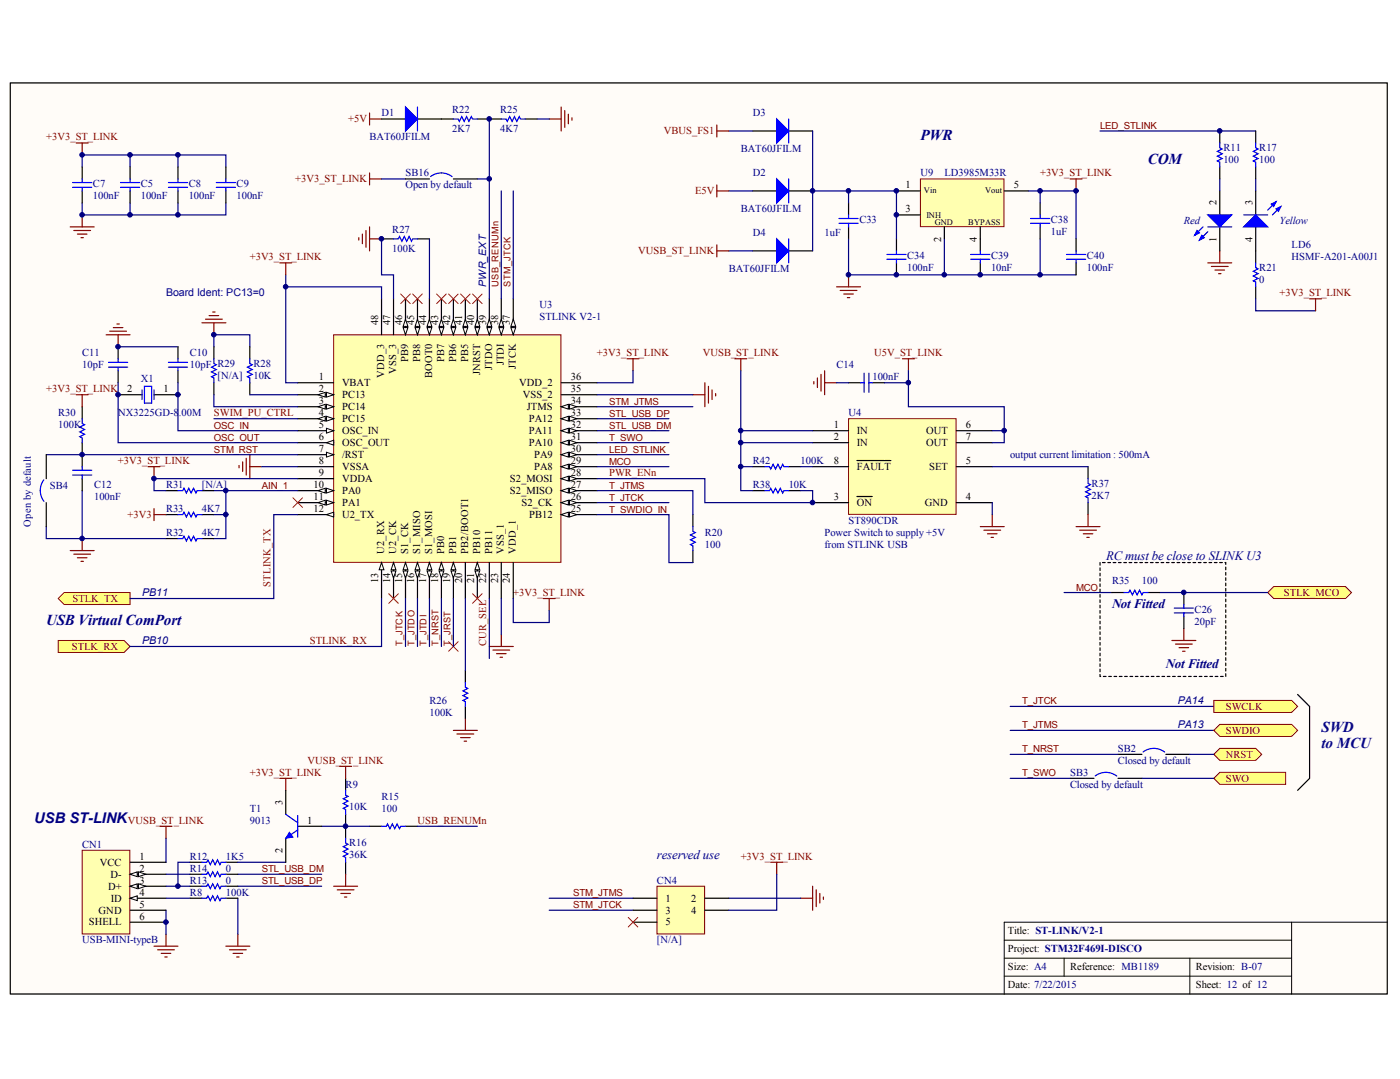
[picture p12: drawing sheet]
<svg xmlns="http://www.w3.org/2000/svg" width="269mm" height="207mm" viewBox="0 0 269 207" stroke-linecap="round" stroke-linejoin="round" font-family="sans-serif">
<defs><g id="words">
<g font-size="2.9" fill="#000080">
<text x="176.7" y="26.8">PWR</text>
<text x="220.4" y="31.5">COM</text>
<text x="8.9" y="120">USB Virtual ComPort</text>
</g>
<g font-size="2.9" fill="#11037f">
<text x="253.8" y="140.5">SWD</text>
<text x="253.8" y="143.6">to MCU</text>
</g>
<text font-size="2.8" fill="#000080" x="6.6" y="157.9">USB ST-LINK</text>
<g font-size="2.5" fill="#000080">
<text x="212.4" y="107.4">RC must be close to SLINKU3</text>
<text x="213.5" y="116.6">Not Fitted</text>
<text x="223.9" y="128.1">Not Fitted</text>
<text x="126.1" y="164.9">reserved use</text>
</g>
<g font-size="2" fill="#800000">
<text x="66.9" y="23.5">+5V</text>
<text x="8.9" y="26.9">+3V3_ST_LINK</text>
<text x="127.4" y="25.8">VBUS_FS1</text>
<text x="56.7" y="35">+3V3_ST_LINK</text>
<text x="199.7" y="33.8">+3V3_ST_LINK</text>
<text x="133.5" y="37.3">E5V</text>
<text x="47.9" y="49.9">+3V3_ST_LINK</text>
<text x="122.5" y="48.8">VUSB_ST_LINK</text>
<text x="245.7" y="56.8">+3V3_ST_LINK</text>
<text x="114.6" y="68.3">+3V3_ST_LINK</text>
<text x="134.9" y="68.3">VUSB_ST_LINK</text>
<text x="167.9" y="68.3">U5V_ST_LINK</text>
<text x="8.9" y="75.2">+3V3_ST_LINK</text>
<text x="41.1" y="79.8">SWIM_PU_CTRL</text>
<text x="22.7" y="89">+3V3_ST_LINK</text>
<text x="116.9" y="91.3">PWR_ENn</text>
<text x="24.5" y="99.4">+3V3</text>
<text x="51.9" y="112.6" transform="rotate(-90 51.9 112.6)">STLINK_TX</text>
<text x="13.9" y="115.5">STLK_TX</text>
<text x="98.5" y="114.3">+3V3_ST_LINK</text>
<text x="246.5" y="114.3">STLK_MCO</text>
<text x="13.8" y="124.7">STLK_RX</text>
<text x="59.5" y="123.6">STLINK_RX</text>
<text x="93.3" y="124.1" transform="rotate(-90 93.3 124.1)">CUR_SEL</text>
<text x="235.4" y="136.2">SWCLK</text>
<text x="235.4" y="140.8">SWDIO</text>
<text x="47.9" y="148.9">+3V3_ST_LINK</text>
<text x="59.1" y="146.6">VUSB_ST_LINK</text>
<text x="235.4" y="145.4">NRST</text>
<text x="235.4" y="150">SWO</text>
<text x="24.6" y="158.1">VUSB_ST_LINK</text>
<text x="80.2" y="158.1">USB_RENUMn</text>
<text x="142.2" y="165">+3V3_ST_LINK</text>
</g>
<g font-size="2" fill="#000080">
<text x="73.3" y="22.3">D1</text>
<text x="86.8" y="21.6">R22</text>
<text x="96" y="21.6">R25</text>
<text x="144.5" y="22.3">D3</text>
<text x="71" y="26.9">BAT60JFILM</text>
<text x="86.8" y="25.3">2K7</text>
<text x="96" y="25.3">4K7</text>
<text x="142.2" y="29.2">BAT60JFILM</text>
<text x="234.9" y="29">R11</text>
<text x="241.8" y="29">R17</text>
<text x="17.8" y="35.9">C7</text>
<text x="27" y="35.9">C5</text>
<text x="36.2" y="35.9">C8</text>
<text x="45.4" y="35.9">C9</text>
<text x="77.9" y="33.8">SB16</text>
<text x="144.5" y="33.8">D2</text>
<text x="176.7" y="33.8">U9</text>
<text x="181.3" y="33.8">LD3985M33R</text>
<text x="234.9" y="31.3">100</text>
<text x="241.8" y="31.3">100</text>
<text x="17.8" y="38.2">100nF</text>
<text x="27" y="38.2">100nF</text>
<text x="36.2" y="38.2">100nF</text>
<text x="45.4" y="38.2">100nF</text>
<text x="77.9" y="36.1">Open by default</text>
<text x="142.2" y="40.7">BAT60JFILM</text>
<text x="75.3" y="44.6">R27</text>
<text x="144.5" y="45.3">D4</text>
<text x="158.3" y="45.3">1uF</text>
<text x="165" y="42.8">C33</text>
<text x="201.8" y="42.8">C38</text>
<text x="201.8" y="45.1">1uF</text>
<text x="227.3" y="43">Red</text>
<text x="245.7" y="43">Yellow</text>
<text x="248" y="47.6">LD6</text>
<text x="75.3" y="48.3">100K</text>
<text x="139.9" y="52.2">BAT60JFILM</text>
<text x="174.2" y="49.7">C34</text>
<text x="174.2" y="52">100nF</text>
<text x="190.3" y="49.7">C39</text>
<text x="190.3" y="52">10nF</text>
<text x="208.7" y="49.7">C40</text>
<text x="208.7" y="52">100nF</text>
<text x="241.8" y="52">R21</text>
<text x="248" y="49.9">HSMF-A201-A00J1</text>
<text x="31.9" y="56.9">Board Ident: PC13=0</text>
<text x="103.6" y="59.1">U3</text>
<text x="241.8" y="54.3">0</text>
<text x="103.6" y="61.4">STLINK V2-1</text>
<text x="15.8" y="68.3">C11</text>
<text x="15.8" y="70.6">10pF</text>
<text x="36.5" y="68.3">C10</text>
<text x="36.5" y="70.6">10pF R29</text>
<text x="48.7" y="70.4">R28</text>
<text x="160.6" y="70.6">C14</text>
<text x="27" y="73.4">X1</text>
<text x="41.8" y="72.7">[N/A]</text>
<text x="48.7" y="72.7">10K</text>
<text x="167.5" y="72.9">100nF</text>
<text x="11.2" y="79.8">R30</text>
<text x="11.2" y="82.1">100K</text>
<text x="22.7" y="79.8">NX3225GD-8.00M</text>
<text x="162.9" y="79.8">U4</text>
<text x="144.5" y="89">R42</text>
<text x="153.7" y="89">100K</text>
<text x="194" y="87.9">output current limitation : 500mA</text>
<text x="9.6" y="93.9">SB4</text>
<text x="18.1" y="93.6">C12</text>
<text x="18.1" y="95.9">100nF</text>
<text x="31.9" y="93.6">R31</text>
<text x="38.8" y="93.6">[N/A]</text>
<text x="144.5" y="93.6">R38</text>
<text x="151.4" y="93.6">10K</text>
<text x="209.6" y="93.4">R37</text>
<text x="209.6" y="95.7">2K7</text>
<text x="6" y="101.1" transform="rotate(-90 6 101.1)">Open by default</text>
<text x="31.9" y="98.2">R33</text>
<text x="38.8" y="98.2">4K7</text>
<text x="162.9" y="100.5">ST890CDR</text>
<text x="31.9" y="102.8">R32</text>
<text x="38.8" y="102.8">4K7</text>
<text x="135.3" y="102.8">R20</text>
<text x="135.3" y="105.1">100</text>
<text x="158.3" y="102.9">Power Switch to supply +5V</text>
<text x="158.3" y="105.2">from STLINK USB</text>
<text x="213.5" y="112">R35</text>
<text x="219.3" y="112">100</text>
<text x="27.3" y="114.4">PB11</text>
<text x="229.4" y="117.6">C26</text>
<text x="229.4" y="119.9">20pF</text>
<text x="27.3" y="123.6">PB10</text>
<text x="82.5" y="135.1">R26</text>
<text x="82.5" y="137.4">100K</text>
<text x="226.2" y="135.1">PA14</text>
<text x="226.2" y="139.7">PA13</text>
<text x="205.5" y="148.9">SB3</text>
<text x="214.7" y="144.3">SB2</text>
<text x="214.7" y="146.6">Closed by default</text>
<text x="48" y="155.8">T1</text>
<text x="66.4" y="151.2">R9</text>
<text x="67.1" y="155.5">10K</text>
<text x="73.3" y="153.5">R15</text>
<text x="73.3" y="155.8">100</text>
<text x="205.5" y="151.2">Closed by default</text>
<text x="48" y="158.1">9013</text>
<text x="15.8" y="162.7">CN1</text>
<text x="36.5" y="165">R12</text>
<text x="36.5" y="167.3">R14</text>
<text x="43.4" y="165">1K5</text>
<text x="43.4" y="167.3">0</text>
<text x="67.1" y="162.4">R16</text>
<text x="67.1" y="164.7">36K</text>
<text x="36.5" y="169.6">R13</text>
<text x="36.5" y="171.9">R8</text>
<text x="43.4" y="169.6">0</text>
<text x="43.4" y="171.9">100K</text>
<text x="126.1" y="169.6">CN4</text>
<text x="15.8" y="181.1">USB-MINI-typeB</text>
<text x="126.1" y="181.1">[N/A]</text>
</g>
<g font-size="2">
<text x="173.9" y="36.1">1</text>
<text x="173.9" y="40.7">3</text>
<text x="194.7" y="36.1">5</text>
<text x="233.6" y="39.4" transform="rotate(-90 233.6 39.4)">2</text>
<text x="240.5" y="39.4" transform="rotate(-90 240.5 39.4)">3</text>
<text x="180.7" y="46.4" transform="rotate(-90 180.7 46.4)">2</text>
<text x="187.6" y="46.4" transform="rotate(-90 187.6 46.4)">4</text>
<text x="233.6" y="46.4" transform="rotate(-90 233.6 46.4)">1</text>
<text x="240.5" y="46.4" transform="rotate(-90 240.5 46.4)">4</text>
<text x="72.6" y="62.4" transform="rotate(-90 72.6 62.4)">48</text>
<text x="74.9" y="62.4" transform="rotate(-90 74.9 62.4)">47</text>
<text x="77.2" y="62.4" transform="rotate(-90 77.2 62.4)">46</text>
<text x="79.5" y="62.4" transform="rotate(-90 79.5 62.4)">45</text>
<text x="81.8" y="62.4" transform="rotate(-90 81.8 62.4)">44</text>
<text x="84.1" y="62.4" transform="rotate(-90 84.1 62.4)">43</text>
<text x="86.4" y="62.4" transform="rotate(-90 86.4 62.4)">42</text>
<text x="88.7" y="62.4" transform="rotate(-90 88.7 62.4)">41</text>
<text x="91" y="62.4" transform="rotate(-90 91 62.4)">40</text>
<text x="93.3" y="62.4" transform="rotate(-90 93.3 62.4)">39</text>
<text x="95.6" y="62.4" transform="rotate(-90 95.6 62.4)">38</text>
<text x="97.9" y="62.4" transform="rotate(-90 97.9 62.4)">37</text>
<text x="76.1" y="71.8" transform="rotate(-90 76.1 71.8)">VSS_3</text>
<text x="78.4" y="69.5" transform="rotate(-90 78.4 69.5)">PB9</text>
<text x="80.7" y="69.5" transform="rotate(-90 80.7 69.5)">PB8</text>
<text x="85.3" y="69.5" transform="rotate(-90 85.3 69.5)">PB7</text>
<text x="87.6" y="69.5" transform="rotate(-90 87.6 69.5)">PB6</text>
<text x="89.9" y="69.5" transform="rotate(-90 89.9 69.5)">PB5</text>
<text x="92.2" y="72" transform="rotate(-90 92.2 72)">JNRST</text>
<text x="94.5" y="71" transform="rotate(-90 94.5 71)">JTDO</text>
<text x="96.8" y="70.1" transform="rotate(-90 96.8 70.1)">JTDI</text>
<text x="99.1" y="70.8" transform="rotate(-90 99.1 70.8)">JTCK</text>
<text x="24.4" y="75.2">2</text>
<text x="31.4" y="75.2">1</text>
<text x="61.2" y="72.9">1</text>
<text x="61.2" y="75.2">2</text>
<text x="61.2" y="77.5">3</text>
<text x="65.7" y="74.1">VBAT</text>
<text x="65.7" y="76.4">PC13</text>
<text x="73.8" y="72.5" transform="rotate(-90 73.8 72.5)">VDD_3</text>
<text x="83" y="72.6" transform="rotate(-90 83 72.6)">BOOT0</text>
<text x="99.7" y="74.1">VDD_2</text>
<text x="100.4" y="76.4">VSS_2</text>
<text x="109.6" y="77.5">34</text>
<text x="109.6" y="75.2">35</text>
<text x="109.6" y="72.9">36</text>
<text x="61.2" y="79.8">4</text>
<text x="61.2" y="82.1">5</text>
<text x="65.7" y="78.7">PC14</text>
<text x="65.7" y="81">PC15</text>
<text x="65.7" y="83.3">OSC_IN</text>
<text x="101.2" y="78.7">JTMS</text>
<text x="101.5" y="83.3">PA11</text>
<text x="101.5" y="81">PA12</text>
<text x="109.6" y="82.1">32</text>
<text x="109.6" y="79.8">33</text>
<text x="160.1" y="82.1">1</text>
<text x="164.5" y="83.3">IN</text>
<text x="177.8" y="83.3">OUT</text>
<text x="185.5" y="82.1">6</text>
<text x="61.2" y="84.4">6</text>
<text x="61.2" y="86.7">7</text>
<text x="61.2" y="89">8</text>
<text x="65.7" y="85.6">OSC_OUT</text>
<text x="65.7" y="87.9">/RST</text>
<text x="101.5" y="85.6">PA10</text>
<text x="102.6" y="87.9">PA9</text>
<text x="109.6" y="89">29</text>
<text x="109.6" y="86.7">30</text>
<text x="109.6" y="84.4">31</text>
<text x="160.1" y="84.4">2</text>
<text x="160.1" y="89">8</text>
<text x="164.5" y="85.6">IN</text>
<text x="177.8" y="85.6">OUT</text>
<text x="185.5" y="89">5</text>
<text x="185.5" y="84.4">7</text>
<text x="60.2" y="93.6">10</text>
<text x="60.2" y="95.9">11</text>
<text x="61.2" y="91.3">9</text>
<text x="65.7" y="90.2">VSSA</text>
<text x="65.7" y="92.5">VDDA</text>
<text x="65.7" y="94.8">PA0</text>
<text x="97.9" y="94.8">S2_MISO</text>
<text x="97.9" y="92.5">S2_MOSI</text>
<text x="102.6" y="90.2">PA8</text>
<text x="109.6" y="95.9">26</text>
<text x="109.6" y="93.6">27</text>
<text x="109.6" y="91.3">28</text>
<text x="160.1" y="95.9">3</text>
<text x="164.5" y="90.2">FAULT</text>
<text x="178.4" y="90.2">SET</text>
<text x="185.5" y="95.9">4</text>
<text x="60.2" y="98.2">12</text>
<text x="65.7" y="97.1">PA1</text>
<text x="65.7" y="99.4">U2_TX</text>
<text x="100.1" y="97.1">S2_CK</text>
<text x="101.6" y="99.4">PB12</text>
<text x="109.6" y="98.2">25</text>
<text x="164.5" y="97.1">ON</text>
<text x="177.6" y="97.1">GND</text>
<text x="73.8" y="106.4" transform="rotate(-90 73.8 106.4)">U2_RX</text>
<text x="76.1" y="106.4" transform="rotate(-90 76.1 106.4)">U2_CK</text>
<text x="78.4" y="106.4" transform="rotate(-90 78.4 106.4)">S1_CK</text>
<text x="80.7" y="106.4" transform="rotate(-90 80.7 106.4)">S1_MISO</text>
<text x="83" y="106.4" transform="rotate(-90 83 106.4)">S1_MOSI</text>
<text x="85.3" y="106.4" transform="rotate(-90 85.3 106.4)">PB0</text>
<text x="87.6" y="106.4" transform="rotate(-90 87.6 106.4)">PB1</text>
<text x="89.9" y="106.4" transform="rotate(-90 89.9 106.4)">PB2/BOOT1</text>
<text x="92.2" y="106.4" transform="rotate(-90 92.2 106.4)">PB10</text>
<text x="94.5" y="106.4" transform="rotate(-90 94.5 106.4)">PB11</text>
<text x="96.8" y="106.4" transform="rotate(-90 96.8 106.4)">VSS_1</text>
<text x="99.1" y="106.4" transform="rotate(-90 99.1 106.4)">VDD_1</text>
<text x="72.6" y="111.9" transform="rotate(-90 72.6 111.9)">13</text>
<text x="74.9" y="111.9" transform="rotate(-90 74.9 111.9)">14</text>
<text x="77.2" y="111.9" transform="rotate(-90 77.2 111.9)">15</text>
<text x="79.5" y="111.9" transform="rotate(-90 79.5 111.9)">16</text>
<text x="81.8" y="111.9" transform="rotate(-90 81.8 111.9)">17</text>
<text x="84.1" y="111.9" transform="rotate(-90 84.1 111.9)">18</text>
<text x="86.4" y="111.9" transform="rotate(-90 86.4 111.9)">19</text>
<text x="88.7" y="111.9" transform="rotate(-90 88.7 111.9)">20</text>
<text x="91" y="111.9" transform="rotate(-90 91 111.9)">21</text>
<text x="93.3" y="111.9" transform="rotate(-90 93.3 111.9)">22</text>
<text x="95.6" y="111.9" transform="rotate(-90 95.6 111.9)">23</text>
<text x="97.9" y="111.9" transform="rotate(-90 97.9 111.9)">24</text>
<text x="54.2" y="154.4" transform="rotate(-90 54.2 154.4)">3</text>
<text x="59" y="158.1">1</text>
<text x="19.2" y="166.1">VCC</text>
<text x="26.8" y="165">1</text>
<text x="26.8" y="167.3">2</text>
<text x="54.2" y="163.8" transform="rotate(-90 54.2 163.8)">2</text>
<text x="20.7" y="170.7">D+</text>
<text x="21.2" y="168.4">D-</text>
<text x="21.3" y="173">ID</text>
<text x="26.8" y="169.6">3</text>
<text x="26.8" y="171.9">4</text>
<text x="127.8" y="173">1</text>
<text x="132.7" y="173">2</text>
<text x="17.1" y="177.6">SHELL</text>
<text x="18.9" y="175.3">GND</text>
<text x="26.8" y="174.2">5</text>
<text x="26.8" y="176.5">6</text>
<text x="127.8" y="175.3">3</text>
<text x="127.8" y="177.6">5</text>
<text x="132.7" y="175.3">4</text>
<text x="193.5" y="179.2">Title: ST-LINK/V2-1</text>
<text x="193.5" y="182.7">Project: STM32F469I-DISCO</text>
<text x="193.5" y="186.2">Size: A4</text>
<text x="193.5" y="189.7">Date: 7/22/2015</text>
<text x="205.5" y="186.2">Reference: MB1189</text>
<text x="229.6" y="189.7">Sheet: 12 of 12</text>
<text x="229.6" y="186.2">Revision: B-07</text>
</g>
<text font-size="2" fill="#0c0087" x="93.3" y="55" transform="rotate(-90 93.3 55)">PWR_EXT</text>
<g font-size="1.9" fill="#800000">
<text x="211.2" y="24.8">LED_STLINK</text>
<text x="116.9" y="77.7">STM_JTMS</text>
<text x="41.1" y="82.3">OSC_IN</text>
<text x="116.9" y="82.3">STL_USB_DM</text>
<text x="116.9" y="80">STL_USB_DP</text>
<text x="41.1" y="86.9">STM_RST</text>
<text x="41.1" y="84.6">OSC_OUT</text>
<text x="116.9" y="86.9">LED_STLINK</text>
<text x="116.9" y="89.2">MCO</text>
<text x="116.9" y="84.6">T_SWO</text>
<text x="50.3" y="93.8">AIN_1</text>
<text x="116.9" y="93.8">T_JTMS</text>
<text x="116.9" y="96.1">T_JTCK</text>
<text x="116.9" y="98.4">T_SWDIO_IN</text>
<text x="206.6" y="113.3">MCO</text>
<text x="196.3" y="135.2">T_JTCK</text>
<text x="196.3" y="139.8">T_JTMS</text>
<text x="196.3" y="144.4">T_NRST</text>
<text x="196.3" y="149">T_SWO</text>
<text x="50.3" y="167.4">STL_USB_DM</text>
<text x="50.3" y="169.7">STL_USB_DP</text>
<text x="110" y="172">STM_JTMS</text>
<text x="110" y="174.3">STM_JTCK</text>
</g>
<g font-size="1.8" fill="#800000">
<text x="95.7" y="55" transform="rotate(-90 95.7 55)">USB_RENUMn</text>
<text x="98" y="55" transform="rotate(-90 98 55)">STM_JTCK</text>
<text x="77.3" y="124.1" transform="rotate(-90 77.3 124.1)">T_JTCK</text>
<text x="79.6" y="124.1" transform="rotate(-90 79.6 124.1)">T_JTDO</text>
<text x="81.9" y="124.1" transform="rotate(-90 81.9 124.1)">T_JTDI</text>
<text x="84.2" y="124.1" transform="rotate(-90 84.2 124.1)">T_NRST</text>
<text x="86.5" y="124.1" transform="rotate(-90 86.5 124.1)">T_JRST</text>
</g>
<g font-size="1.6">
<text x="177.4" y="37">Vin</text>
<text x="177.9" y="41.8">INH</text>
<text x="189.1" y="37">Vout</text>
<text x="179.5" y="43.2">GND</text>
<text x="185.9" y="43.2">BYPASS</text>
</g>
</g></defs>
<path d="M2 15.9h264.4v174.8h-264.4z" fill="#fffcf8" stroke="#000" stroke-width=".19"/>
<path d="M248 177v13.8M266.4 177h-73.6v13.8M192.8 180.4h55.2M192.8 183.9h55.2M192.8 187.3h55.2M204.3 183.9v3.4M228.5 183.9v6.9" fill="none" stroke="#000" stroke-width=".19"/>
<g fill="none" stroke="#800000" stroke-width=".23">
<path d="M40.8 59.9h.5M20.4 64.3h4.6M21.1 63.6h3.2M21.8 62.9h1.8M22.4 62.2h.5M22.7 64.3v2.3M38.8 62h4.6M39.5 61.3h3.2M40.2 60.6h1.8M41.1 62v2.3M133 75.8h2.3M135.3 73.5v4.6"/>
<path d="M136 74.1v3.3M136.7 74.8v1.9M137.4 75.5v.5M45.9 89.3v.5M46.6 88.6v1.9M47.3 88v3.2M48 87.3v4.6M48 89.6h2.3M13.5 105.7h4.6M14.2 106.4h3.2M14.9 107h1.8M15.5 107.7h.5"/>
<path d="M15.8 103.4v2.3M89.4 137.9v2.3M94 124.1h4.6M94.6 124.8h3.3M95.3 125.5h1.9M96 126.1h.5M96.3 121.8v2.3M87.1 140.2h4.6M87.7 140.9h3.3M88.4 141.6h1.9M89.1 142.2h.5"/>
</g>
<path d="M54.9 52.7v2.3M22.7 66.6h11.5M41.1 66.6v-2.3h6.9v2.3M15.8 94.2v9.2h16.1M41.1 94.2h2.3v9.2h-2.3M8.9 101.1v2.3h6.9M31.9 160.9v4.6" fill="none" stroke="#000080" stroke-width=".23"/>
<g fill="#ffff80" stroke="#800000" stroke-width=".19">
<path d="M11.2 122.9h12.6l1.2 1.2-1.2 1.1h-12.6z" fill-rule="evenodd"/>
<path d="M12.3 113.7h12.7v2.3h-12.7l-1.1-1.1z" fill-rule="evenodd"/>
</g>
<g fill="none" stroke="#000080" stroke-width=".23">
<path d="M139.9 36.6h4.6M197.4 36.6h2.3M199.7 38.9v-2.3h6.9v9.2M162.9 45.8v6.9h43.7M181.3 45.8v6.9M199.7 45.8v6.9M31.9 167.8h4.6M31.9 170.1h4.6M31.9 174.7v4.6M36.5 165.5h-2.3v4.6M45.7 167.8h16.1M45.7 170.1h16.1"/>
<path d="M45.7 165.5h9.2"/>
</g>
<g fill="none" stroke="#800000" stroke-width=".23">
<path d="M53.7 50.4h2.3M54.9 50.4v2.3M160.6 55h4.6M161.3 55.7h3.2M162 56.4h1.9M162.7 57.1h.5M162.9 52.7v2.3M14.6 75.8h2.3M15.8 75.8v2.3M120.4 68.9h2.3M121.5 68.9v2.3M104.3 114.9h2.3"/>
<path d="M105.5 114.9v2.3M31.9 179.3v2.3M29.6 181.6h4.6M30.3 182.3h3.2M31 183h1.8M31.6 183.7h.5"/>
</g>
<g fill="none" stroke="#000" stroke-width=".23">
<path d="M144.5 36.6h4.6M151.4 36.6h4.6M162.9 38.9v2.3M199.7 38.9v2.3M162.9 43.5v2.3M188.2 45.8v2.3M188.2 50.4v2.3M199.7 43.5v2.3M15.8 78.1v2.3M22.7 66.6v2.3M22.7 71.2v2.3M34.2 66.6v2.3"/>
<path d="M34.2 71.2v2.3M41.1 66.6v2.3M41.1 73.5v2.3M48 66.6v2.3M48 73.5v2.3M15.8 85v4.6M15.8 91.9v2.3M31.9 98.8h2.3M38.8 98.8h2.3M31.9 103.4h2.3M38.8 103.4h2.3M36.5 165.5h2.3"/>
<path d="M36.5 167.8h2.3M36.5 170.1h2.3M43.4 165.5h2.3M43.4 167.8h2.3M43.4 170.1h2.3"/>
</g>
<g fill="none" stroke="#00f" stroke-width=".23">
<path d="M151.4 34.3v4.6M161.1 41.9h3.7M161.1 42.9h3.7M162.9 41.2v.7M162.9 42.9v.6M186.4 48.8h3.7M186.4 49.8h3.7M188.2 48.1v.7M188.2 49.8v.6M197.9 41.9h3.7M197.9 42.9h3.7M199.7 41.2v.7"/>
<path d="M199.7 42.9v.6M20.8 69.5h3.7M20.8 70.5h3.7M22.7 68.9v.6M22.7 70.5v.7M32.3 69.5h3.7M32.3 70.5h3.7M34.2 68.9v.6M34.2 70.5v.7M41.1 68.9v.9l.4 .2-.9 .5 .9 .4-.9 .5 .9 .4-.9 .5 .5 .2v1M48 68.9v.9l.4 .2-.9 .5 .9 .4-.9 .5 .9 .4-.9 .5 .5 .2v1M13.9 90.3h3.7"/>
<path d="M13.9 91.2h3.7M15.8 80.4v.9l.4 .2-.9 .5 .9 .4-.9 .5 .9 .4-.9 .5 .5 .2v1M15.8 89.6v.7M15.8 91.2v.7M34.2 98.8h.9l.2-.5 .5 .9 .4-.9 .5 .9 .5-.9 .4 .9 .3-.4h.9M34.2 103.4h.9l.2-.5 .5 .9 .4-.9 .5 .9 .5-.9 .4 .9 .3-.4h.9M38.8 165.5h.9l.2-.5 .5 .9 .4-.9 .5 .9 .5-.9 .4 .9 .3-.4h.9M38.8 167.8h.9l.2-.5 .5 .9 .4-.9 .5 .9 .5-.9 .4 .9 .3-.4h.9M38.8 170.1h.9l.2-.5 .5 .9 .4-.9 .5 .9 .5-.9 .4 .9 .3-.4h.9"/>
</g>
<path d="M149.1 34.3l2.3 2.3-2.3 2.3z" fill="#00f" stroke="#00f" stroke-width=".23"/>
<path d="M176.7 34.3h16.1v9.2h-16.1z" fill="#ffffb0" stroke="#800000" stroke-width=".19"/>
<g fill="none" stroke="#000" stroke-width=".23">
<path d="M15.8 32v2.3M15.8 36.6v2.3M25 32v2.3M25 36.6v2.3M34.2 32v2.3M34.2 36.6v2.3M43.4 32v2.3M43.4 36.6v2.3M84.8 22.8h2.3M91.7 22.8h4.6M100.9 22.8h2.3M144.5 25.1h4.6"/>
<path d="M151.4 25.1h4.6M172.1 36.6h4.6M192.8 36.6h4.6M234.2 25.1v2.3M234.2 32v2.3M234.2 36.6v4.6M241.1 25.1v2.3M241.1 32v2.3M241.1 36.6v4.6M73.3 45.8h2.3M80.2 45.8h2.3M144.5 48.1h4.6"/>
<path d="M151.4 48.1h4.6M172.1 41.2h4.6M172.1 45.8v2.3M172.1 50.4v2.3M181.3 43.5v2.3M188.2 43.5v2.3M206.6 45.8v2.3M206.6 50.4v2.3M234.2 43.5v4.6M241.1 43.5v6.9M241.1 55v2.4M89.4 128.7v2.3"/>
<path d="M89.4 135.6v2.3M54.9 151.7v4.6M57.2 158.6h4.6M66.4 149.4v2.3M66.4 156.3v4.6M71 158.6h2.3M77.9 158.6h2.3M54.9 160.9v4.6M66.4 165.5v2.3"/>
</g>
<g fill="none" stroke="#00f" stroke-width=".23">
<path d="M13.9 35h3.7M13.9 36h3.7M15.8 34.3v.7M15.8 36v.6M23.1 35h3.7M23.1 36h3.7M25 34.3v.7M25 36v.6M32.3 35h3.7M32.3 36h3.7M34.2 34.3v.7M34.2 36v.6"/>
<path d="M41.5 35h3.7M41.5 36h3.7M43.4 34.3v.7M43.4 36v.6M87.1 22.8h.9l.2 .5 .5-.9 .4 .9 .5-.9 .4 .9 .5-.9 .2 .4h1M96.3 22.8h.9l.2 .5 .5-.9 .4 .9 .5-.9 .4 .9 .5-.9 .2 .4h1M151.4 22.8v4.6M234.2 27.4v1l.5 .2-.9 .5 .9 .4-.9 .5 .9 .4-.9 .5 .4 .2v.9M241.1 27.4v1l.5 .2-1 .5 1 .4-1 .5 1 .4-1 .5 .5 .2v.9M245 38.7l-1.6 1.6M245.9 39.6l-1.6 1.6M75.6 45.8h.9l.2-.4 .5 .9 .4-.9 .5 .9 .4-.9 .5 .9 .2-.5h1"/>
<path d="M151.4 45.8v4.6M170.3 48.8h3.7M170.3 49.8h3.7M172.1 48.1v.7M172.1 49.8v.6M204.8 48.8h3.7M204.8 49.8h3.7M206.6 48.1v.7M206.6 49.8v.6M231 43.5l-1.6 1.7M231.9 43.5h4.6M231.9 44.5l-1.6 1.6"/>
<path d="M238.8 41.2h4.6M241.1 50.4v1l.5 .2-1 .5 1 .4-1 .5 1 .4-1 .5 .5 .2v.9M89.4 131v.9l.4 .2-.9 .5 .9 .4-.9 .5 .9 .5-.9 .4 .5 .3v.9M54.9 156.3l2.3 1.6M57.2 159.3l-2.3 1.6M57.2 156.5v4.2M66.4 151.7v.9l.4 .2-.9 .5 .9 .5-.9 .4 .9 .5-.9 .4 .5 .3v.9M73.3 158.6h.9l.2-.5 .5 .9 .4-.9 .5 .9 .5-.9 .4 .9 .2-.4h1M66.4 160.9v.9l.4 .2-.9 .5 .9 .5-.9 .4 .9 .5-.9 .4 .5 .3v.9"/>
</g>
<g fill="none" stroke="#800000" stroke-width=".23">
<path d="M14.6 27.4h2.3M15.8 27.4v2.3M71 21.7v2.3M71 22.8h2.3M105.5 22.8h2.3M107.8 20.5v4.6M108.4 21.2v3.2M109.1 21.9v1.9M109.8 22.6v.5M137.6 35.5v2.3M137.6 36.6h2.3M205.5 34.3h2.3"/>
<path d="M206.6 34.3v2.3M13.5 43.5h4.6M14.2 44.2h3.2M14.9 44.9h1.8M15.5 45.6h.5M15.8 41.2v2.3M68.9 45.6v.5M69.6 44.9v1.9M70.3 44.2v3.3M71 43.5v4.6M71 45.8h2.3M137.6 47v2.3"/>
<path d="M137.6 48.1h2.3M231.9 50.4h4.6M232.6 51.1h3.2M233.3 51.8h1.8M234 52.5h.4M234.2 48.1v2.3M251.5 57.4h2.3M252.6 57.4v2.3M29.6 97.6v2.3M29.6 98.8h2.3M30.7 158.6h2.3M31.9 158.6v2.3"/>
<path d="M53.7 149.4h2.3M54.9 149.4v2.3M65.2 147.1h2.3M66.4 147.1v2.3M64.1 170.1h4.6M64.8 170.8h3.2M65.4 171.5h1.9M66.1 172.2h.5M66.4 167.8v2.3"/>
</g>
<g fill="none" stroke="#000080" stroke-width=".23">
<path d="M15.8 32v-2.3h18.4v2.3M15.8 38.9v2.3h27.6v-2.3M25 29.7v2.3M25 38.9v2.3M34.2 29.7h9.2v2.3M34.2 38.9v2.3M103.2 22.8h2.3M139.9 25.1h4.6M156 36.6h6.9M162.9 38.9v-2.3h9.2v9.2M211.2 25.1h29.9M234.2 34.3v2.3"/>
<path d="M241.1 34.3v2.3M139.9 48.1h4.6M241.1 57.4v2.3h11.5M61.8 158.6h9.2M80.2 158.6h11.5"/>
</g>
<g fill="#00f" stroke="#00f" stroke-width=".23">
<path d="M149.1 45.8l2.3 2.3-2.3 2.3z"/>
<path d="M231.9 41.2h4.6l-2.3 2.3z"/>
<path d="M245 40.1l.9-.5-.4 1z"/>
<path d="M244.1 39.2l.9-.5-.4 .9z"/>
<path d="M241.1 41.2l2.3 2.3h-4.6z"/>
<path d="M229.8 44.2l.5 .5-.9 .5z"/>
<path d="M230.8 45.2l.4 .4-.9 .5z"/>
<path d="M149.1 22.8l2.3 2.3-2.3 2.3z"/>
</g>
<path d="M55.6 159.7l.6 1-1.3 .2z" fill="#00f" stroke="#00f" stroke-width=".19"/>
<path d="M162.9 80.4h20.7v18.3h-20.7z" fill="#ffffb0" stroke="#800000" stroke-width=".19"/>
<g fill="none" stroke="#000" stroke-width=".23">
<path d="M73.3 22.8h4.6M80.2 22.8h4.6M162.9 73.5h2.3M167.5 73.5h2.3M144.5 89.6h2.3M144.5 94.2h2.3M151.4 89.6h2.3M151.4 94.2h2.3M156 82.7h6.9M156 85h6.9M156 96.5h6.9M156 89.6h6.9"/>
<path d="M164.5 95.3h3M164.5 88.4h6.5M183.6 82.7h6.9M183.6 85h6.9M183.6 96.5h6.9M183.6 89.6h6.9M208.9 89.6v2.3M208.9 96.5v2.3"/>
</g>
<g fill="none" stroke="#800000" stroke-width=".23">
<path d="M71 33.2v2.3M71 34.3h2.3M141.1 68.9h2.3M142.2 68.9v2.3M156.3 73.2v.5M157 72.5v1.9M157.6 71.8v3.3M158.3 71.2v4.6M158.3 73.5h2.3M173.3 68.9h2.3M174.4 68.9v2.3M190.5 98.8v2.3"/>
<path d="M208.9 98.8v2.3M188.2 101.1h4.6M188.9 101.8h3.2M189.6 102.4h1.8M190.3 103.1h.5M206.6 101.1h4.6M207.3 101.8h3.2M208 102.4h1.8M208.7 103.1h.4M45.7 179.3v2.3M43.4 181.6h4.6M44.1 182.3h3.2"/>
<path d="M44.8 183h1.8M45.4 183.7h.5"/>
</g>
<path d="M73.3 34.3h4.6M142.2 71.2v13.8M160.6 73.5h2.3M169.8 73.5h4.6M174.4 71.2v6.9h18.4v4.6M142.2 89.6v4.6h2.3M142.2 82.7h13.8M153.7 89.6h2.3M156 85h-13.8v4.6h2.3M190.5 82.7h2.3v2.3h-2.3M190.5 96.5v2.3M190.5 89.6h18.4" fill="none" stroke="#000080" stroke-width=".23"/>
<path d="M80.2 20.5v4.6M165.2 73.5h.7M165.9 71.6v3.7M166.8 71.6v3.7M166.8 73.5h.7M146.8 89.6h1l.2 .4 .4-.9 .5 .9 .5-.9 .4 .9 .5-.9 .2 .5h.9M146.8 94.2h1l.2-.5 .4 .9 .5-.9 .5 .9 .4-.9 .5 .9 .2-.4h.9M208.9 91.9v.9l.5 .2-.9 .5 .9 .4-.9 .5 .9 .5-.9 .4 .4 .2v1" fill="none" stroke="#00f" stroke-width=".23"/>
<path d="M77.9 20.5l2.3 2.3-2.3 2.3z" fill="#00f" stroke="#00f" stroke-width=".23"/>
<path d="M15.8 163.2h9.1v16h-9.1z" fill="#ffffb0" stroke="#800000" stroke-width=".19"/>
<path d="M25 165.5h6.9M25 167.8h6.9" fill="none" stroke="#000" stroke-width=".23"/>
<g fill="#fffcf8" stroke="#000" stroke-width=".19">
<path d="M25 167.8l1.4-.5v.9z"/>
<path d="M26.6 167.3l1.4 .5-1.4 .4z"/>
</g>
<path d="M25 170.1h6.9" fill="none" stroke="#000" stroke-width=".23"/>
<g fill="#fffcf8" stroke="#000" stroke-width=".19">
<path d="M25 170.1l1.4-.5v.9z"/>
<path d="M26.6 169.6l1.4 .5-1.4 .4z"/>
</g>
<path d="M25 172.4h6.9" fill="none" stroke="#000" stroke-width=".23"/>
<path d="M25 172.4l1.4-.5v.9z" fill="#fffcf8" stroke="#000" stroke-width=".19"/>
<path d="M25 174.7h6.9M25 177h6.9" fill="none" stroke="#000" stroke-width=".23"/>
<path d="M194 135.6h39.1M194 140.2h39.1M31.9 172.4h4.6M45.7 172.4v6.9M105.5 172.4h16M105.5 174.7h16M139.9 172.4h13.8" fill="none" stroke="#000080" stroke-width=".23"/>
<path d="M153.7 172.4h2.3M156 170.1v4.6M156.7 170.8v3.2M157.4 171.5v1.8M158.1 172.2v.4" fill="none" stroke="#800000" stroke-width=".23"/>
<path d="M234.2 143.6h6.9l1.2 1.2-1.2 1.1h-6.9l-1.1-1.1z" fill-rule="evenodd" fill="#ffff80" stroke="#800000" stroke-width=".19"/>
<path d="M133 98.8v2.3M133 105.7v2.3" fill="none" stroke="#000" stroke-width=".23"/>
<path d="M133 101.1v.9l.5 .2-.9 .5 .9 .4-.9 .5 .9 .5-.9 .4 .4 .2v1" fill="none" stroke="#00f" stroke-width=".23"/>
<g fill="#ffff80" stroke="#800000" stroke-width=".19">
<path d="M233.1 134.4h14.9l1.2 1.2-1.2 1.1h-14.9z" fill-rule="evenodd"/>
<path d="M234.2 139h13.8l1.2 1.2-1.2 1.1h-13.8l-1.1-1.1z" fill-rule="evenodd"/>
<path d="M234.2 148.2h12.7v2.3h-12.7l-1.1-1.1z" fill-rule="evenodd"/>
</g>
<path d="M86.1 123.2l1.9 1.8M88 123.2l-1.9 1.8" fill="none" stroke="#f00" stroke-width=".19"/>
<path d="M64.1 64.3h43.6v43.6h-43.6z" fill="#ffffb0" stroke="#800000" stroke-width=".19"/>
<path d="M57.2 73.5h6.9M57.2 75.8h6.9" fill="none" stroke="#000" stroke-width=".23"/>
<g fill="#fffcf8" stroke="#000" stroke-width=".19">
<path d="M62.7 75.3l1.4 .5-1.4 .4z"/>
<path d="M61.1 75.8l1.4-.5v.9z"/>
</g>
<path d="M57.2 78.1h6.9" fill="none" stroke="#000" stroke-width=".23"/>
<g fill="#fffcf8" stroke="#000" stroke-width=".19">
<path d="M62.7 77.6l1.4 .5-1.4 .4z"/>
<path d="M61.1 78.1l1.4-.5v.9z"/>
</g>
<path d="M57.2 80.4h6.9" fill="none" stroke="#000" stroke-width=".23"/>
<g fill="#fffcf8" stroke="#000" stroke-width=".19">
<path d="M62.7 79.9l1.4 .5-1.4 .4z"/>
<path d="M61.1 80.4l1.4-.5v.9z"/>
</g>
<path d="M57.2 82.7h6.9" fill="none" stroke="#000" stroke-width=".23"/>
<path d="M62.7 82.2l1.4 .5-1.4 .4z" fill="#fffcf8" stroke="#000" stroke-width=".19"/>
<path d="M57.2 85h6.9" fill="none" stroke="#000" stroke-width=".23"/>
<path d="M62.7 85l1.4-.5v.9z" fill="#fffcf8" stroke="#000" stroke-width=".19"/>
<path d="M57.2 87.3h6.9" fill="none" stroke="#000" stroke-width=".23"/>
<path d="M62.7 86.8l1.4 .5-1.4 .4z" fill="#fffcf8" stroke="#000" stroke-width=".19"/>
<path d="M57.2 89.6h6.9M57.2 91.9h6.9M57.2 94.2h6.9" fill="none" stroke="#000" stroke-width=".23"/>
<g fill="#fffcf8" stroke="#000" stroke-width=".19">
<path d="M62.7 93.7l1.4 .5-1.4 .4z"/>
<path d="M61.1 94.2l1.4-.5v.9z"/>
</g>
<path d="M57.2 96.5h6.9" fill="none" stroke="#000" stroke-width=".23"/>
<g fill="#fffcf8" stroke="#000" stroke-width=".19">
<path d="M62.7 96l1.4 .5-1.4 .4z"/>
<path d="M61.1 96.5l1.4-.5v.9z"/>
</g>
<path d="M57.2 98.8h6.9" fill="none" stroke="#000" stroke-width=".23"/>
<path d="M62.7 98.8l1.4-.5v.9z" fill="#fffcf8" stroke="#000" stroke-width=".19"/>
<path d="M73.3 108v6.9" fill="none" stroke="#000" stroke-width=".23"/>
<path d="M73.3 108l.4 1.3h-.9z" fill="#fffcf8" stroke="#000" stroke-width=".19"/>
<path d="M75.6 108v6.9" fill="none" stroke="#000" stroke-width=".23"/>
<g fill="#fffcf8" stroke="#000" stroke-width=".19">
<path d="M75.6 108l.4 1.3h-.9z"/>
<path d="M75.1 109.6h.9l-.4 1.4z"/>
</g>
<path d="M77.9 108v6.9" fill="none" stroke="#000" stroke-width=".23"/>
<g fill="#fffcf8" stroke="#000" stroke-width=".19">
<path d="M77.9 108l.4 1.3h-.9z"/>
<path d="M77.4 109.6h.9l-.4 1.4z"/>
</g>
<path d="M80.2 108v6.9" fill="none" stroke="#000" stroke-width=".23"/>
<g fill="#fffcf8" stroke="#000" stroke-width=".19">
<path d="M80.2 108l.4 1.3h-.9z"/>
<path d="M79.7 109.6h.9l-.4 1.4z"/>
</g>
<path d="M82.5 108v6.9" fill="none" stroke="#000" stroke-width=".23"/>
<g fill="#fffcf8" stroke="#000" stroke-width=".19">
<path d="M82.5 108l.4 1.3h-.9z"/>
<path d="M82 109.6h.9l-.4 1.4z"/>
</g>
<path d="M84.8 108v6.9" fill="none" stroke="#000" stroke-width=".23"/>
<g fill="#fffcf8" stroke="#000" stroke-width=".19">
<path d="M84.8 108l.4 1.3h-.9z"/>
<path d="M84.3 109.6h.9l-.4 1.4z"/>
</g>
<path d="M87.1 108v6.9" fill="none" stroke="#000" stroke-width=".23"/>
<g fill="#fffcf8" stroke="#000" stroke-width=".19">
<path d="M87.1 108l.4 1.3h-.9z"/>
<path d="M86.6 109.6h.9l-.4 1.4z"/>
</g>
<path d="M89.4 108v6.9M91.7 108v6.9" fill="none" stroke="#000" stroke-width=".23"/>
<g fill="#fffcf8" stroke="#000" stroke-width=".19">
<path d="M91.7 108l.4 1.3h-.9z"/>
<path d="M91.2 109.6h.9l-.4 1.4z"/>
</g>
<path d="M107.8 98.8h6.8M96.3 108v6.9M98.6 108v6.9" fill="none" stroke="#000" stroke-width=".23"/>
<g fill="#fffcf8" stroke="#000" stroke-width=".19">
<path d="M107.8 98.8l1.3-.5v.9z"/>
<path d="M109.4 98.3l1.3 .5-1.3 .4z"/>
</g>
<path d="M107.8 96.5h6.8M94 108v6.9" fill="none" stroke="#000" stroke-width=".23"/>
<g fill="#fffcf8" stroke="#000" stroke-width=".19">
<path d="M107.8 96.5l1.3-.5v.9z"/>
<path d="M109.4 96l1.3 .5-1.3 .4z"/>
</g>
<path d="M107.8 94.2h6.8" fill="none" stroke="#000" stroke-width=".23"/>
<g fill="#fffcf8" stroke="#000" stroke-width=".19">
<path d="M107.8 94.2l1.3-.5v.9z"/>
<path d="M109.4 93.7l1.3 .5-1.3 .4z"/>
</g>
<path d="M107.8 91.9h6.8" fill="none" stroke="#000" stroke-width=".23"/>
<g fill="#fffcf8" stroke="#000" stroke-width=".19">
<path d="M107.8 91.9l1.3-.5v.9z"/>
<path d="M109.4 91.4l1.3 .5-1.3 .4z"/>
</g>
<path d="M107.8 89.6h6.8" fill="none" stroke="#000" stroke-width=".23"/>
<g fill="#fffcf8" stroke="#000" stroke-width=".19">
<path d="M107.8 89.6l1.3-.5v.9z"/>
<path d="M109.4 89.1l1.3 .5-1.3 .4z"/>
</g>
<path d="M107.8 87.3h6.8" fill="none" stroke="#000" stroke-width=".23"/>
<g fill="#fffcf8" stroke="#000" stroke-width=".19">
<path d="M107.8 87.3l1.3-.5v.9z"/>
<path d="M109.4 86.8l1.3 .5-1.3 .4z"/>
</g>
<path d="M107.8 85h6.8" fill="none" stroke="#000" stroke-width=".23"/>
<g fill="#fffcf8" stroke="#000" stroke-width=".19">
<path d="M107.8 85l1.3-.5v.9z"/>
<path d="M109.4 84.5l1.3 .5-1.3 .4z"/>
</g>
<path d="M107.8 82.7h6.8" fill="none" stroke="#000" stroke-width=".23"/>
<g fill="#fffcf8" stroke="#000" stroke-width=".19">
<path d="M107.8 82.7l1.3-.5v.9z"/>
<path d="M109.4 82.2l1.3 .5-1.3 .4z"/>
</g>
<path d="M107.8 80.4h6.8" fill="none" stroke="#000" stroke-width=".23"/>
<g fill="#fffcf8" stroke="#000" stroke-width=".19">
<path d="M107.8 80.4l1.3-.5v.9z"/>
<path d="M109.4 79.9l1.3 .5-1.3 .4z"/>
</g>
<path d="M107.8 78.1h6.8" fill="none" stroke="#000" stroke-width=".23"/>
<g fill="#fffcf8" stroke="#000" stroke-width=".19">
<path d="M107.8 78.1l1.3-.5v.9z"/>
<path d="M109.4 77.6l1.3 .5-1.3 .4z"/>
</g>
<path d="M98.6 57.4v6.9M107.8 75.8h6.8M107.8 73.5h6.8" fill="none" stroke="#000" stroke-width=".23"/>
<g fill="#fffcf8" stroke="#000" stroke-width=".19">
<path d="M98.1 62.9h.9l-.4 1.4z"/>
<path d="M98.6 61.3l.4 1.3h-.9z"/>
</g>
<path d="M96.3 57.4v6.9" fill="none" stroke="#000" stroke-width=".23"/>
<g fill="#fffcf8" stroke="#000" stroke-width=".19">
<path d="M95.8 62.9h.9l-.4 1.4z"/>
<path d="M96.3 61.3l.4 1.3h-.9z"/>
</g>
<path d="M94 57.4v6.9" fill="none" stroke="#000" stroke-width=".23"/>
<g fill="#fffcf8" stroke="#000" stroke-width=".19">
<path d="M93.5 62.9h.9l-.4 1.4z"/>
<path d="M94 61.3l.4 1.3h-.9z"/>
</g>
<path d="M91.7 57.4v6.9" fill="none" stroke="#000" stroke-width=".23"/>
<g fill="#fffcf8" stroke="#000" stroke-width=".19">
<path d="M91.2 62.9h.9l-.4 1.4z"/>
<path d="M91.7 61.3l.4 1.3h-.9z"/>
</g>
<path d="M89.4 57.4v6.9" fill="none" stroke="#000" stroke-width=".23"/>
<g fill="#fffcf8" stroke="#000" stroke-width=".19">
<path d="M88.9 62.9h.9l-.4 1.4z"/>
<path d="M89.4 61.3l.4 1.3h-.9z"/>
</g>
<path d="M87.1 57.4v6.9" fill="none" stroke="#000" stroke-width=".23"/>
<g fill="#fffcf8" stroke="#000" stroke-width=".19">
<path d="M86.6 62.9h.9l-.4 1.4z"/>
<path d="M87.1 61.3l.4 1.3h-.9z"/>
</g>
<path d="M84.8 57.4v6.9" fill="none" stroke="#000" stroke-width=".23"/>
<g fill="#fffcf8" stroke="#000" stroke-width=".19">
<path d="M84.3 62.9h.9l-.4 1.4z"/>
<path d="M84.8 61.3l.4 1.3h-.9z"/>
</g>
<path d="M82.5 57.4v6.9" fill="none" stroke="#000" stroke-width=".23"/>
<g fill="#fffcf8" stroke="#000" stroke-width=".19">
<path d="M82 62.9h.9l-.4 1.4z"/>
<path d="M82.5 61.3l.4 1.3h-.9z"/>
</g>
<path d="M80.2 57.4v6.9" fill="none" stroke="#000" stroke-width=".23"/>
<g fill="#fffcf8" stroke="#000" stroke-width=".19">
<path d="M79.7 62.9h.9l-.4 1.4z"/>
<path d="M80.2 61.3l.4 1.3h-.9z"/>
</g>
<path d="M77.9 57.4v6.9" fill="none" stroke="#000" stroke-width=".23"/>
<g fill="#fffcf8" stroke="#000" stroke-width=".19">
<path d="M77.4 62.9h.9l-.4 1.4z"/>
<path d="M77.9 61.3l.4 1.3h-.9z"/>
</g>
<g fill="none" stroke="#000" stroke-width=".23">
<path d="M73.3 57.4v6.9M75.6 57.4v6.9M8.9 87.3v4.6M8.9 96.5v4.6M31.9 94.2h2.3M38.8 94.2h2.3M249.2 133.3l2.3 2.3v13.8l-2.3 2.3M205.5 149.4h4.6M214.7 144.8h4.6M214.7 149.4h4.6M223.9 144.8h4.6M36.5 172.4h2.3"/>
<path d="M43.4 172.4h2.3"/>
</g>
<g fill="none" stroke="#000080" stroke-width=".23">
<path d="M94 22.8v34.6M96.3 36.6v20.8M98.6 36.6v20.8M156 25.1v23M73.3 45.8v6.9h2.3v4.7M73.3 57.4v-2.4h-18.4v18.5h2.3M82.5 45.8v11.6M22.7 73.5v11.5h34.5M34.2 73.5v9.2h23M41.1 75.8v2.3h16.1M48 75.8h9.2M114.6 75.8h18.4"/>
<path d="M114.6 78.1h18.4M121.5 71.2v2.3h-6.9M8.9 87.3h48.3M41.1 80.4h16.1M41.1 98.8h2.3M43.4 94.2h13.8M50.3 89.6h6.9M57.2 98.8h-4.6v16.1h-27.6M57.2 91.9h-27.6v2.3h2.3M114.6 91.9h20.7v4.6h20.7v-2.3h-2.3M114.6 94.2h18.4v4.6M114.6 98.8h13.8v9.2h4.6"/>
<path d="M114.6 80.4h13.8M114.6 87.3h13.8M114.6 89.6h13.8M114.6 82.7h13.8M114.6 85h13.8M114.6 96.5h13.8M73.3 114.9v9.2h-48.3M77.9 114.9v9.2M80.2 114.9v9.2M82.5 114.9v9.2M84.8 114.9v9.2M87.1 114.9v9.2"/>
<path d="M89.4 114.9v13.8M94 114.9v11.5M96.3 114.9v6.9M98.6 114.9v4.6h6.9v-2.3M194 144.8h20.7M194 149.4h11.5M219.3 149.4h13.8M228.5 144.8h4.6"/>
</g>
<path d="M137.6 24v2.3M137.6 25.1h2.3M28.4 89.6h2.3M29.6 89.6v2.3M148 165.5h2.3M149.1 165.5v2.3" fill="none" stroke="#800000" stroke-width=".23"/>
<path d="M76.9 56.4l1.9 1.9M78.8 56.4l-1.9 1.9M79.2 56.4l1.9 1.9M81.1 56.4l-1.9 1.9M83.8 56.4l1.9 1.9M85.7 56.4l-1.9 1.9M86.1 56.4l1.9 1.9M88 56.4l-1.9 1.9M88.4 56.4l1.9 1.9M90.3 56.4l-1.9 1.9" fill="none" stroke="#f00" stroke-width=".19"/>
<path d="M8.4 92.1a3.4 3.4 0 0 0 0 4.1M34.2 94.2h.9l.2-.5 .5 .9 .4-.9 .5 .9 .5-.9 .4 .9 .3-.4h.9M210.3 148.9a3.4 3.4 0 0 1 4.1 0M219.5 144.3a3.4 3.4 0 0 1 4.1 0M38.8 172.4h.9l.2-.5 .5 .9 .4-.9 .5 .9 .5-.9 .4 .9 .3-.4h.9" fill="none" stroke="#00f" stroke-width=".23"/>
<path d="M126.1 170.1h9.2v9.1h-9.2z" fill="#ffffb0" stroke="#800000" stroke-width=".19"/>
<path d="M77.9 34.3h4.6M87.1 34.3h4.6M22.7 75.8h4.6M29.6 75.8h4.6M121.5 172.4h4.6M121.5 174.7h4.6M121.5 177h4.6M135.3 172.4h4.6M135.3 174.7h4.6" fill="none" stroke="#000" stroke-width=".23"/>
<path d="M91.7 34.3h2.3M149.1 167.8v6.9h-9.2" fill="none" stroke="#000080" stroke-width=".23"/>
<path d="M90.7 56.4l1.9 1.9M92.6 56.4l-1.9 1.9M56.2 95.5l1.9 1.9M58.1 95.5l-1.9 1.9M74.6 113.9l1.9 1.9M76.5 113.9l-1.9 1.9M90.7 113.9l1.9 1.9M92.6 113.9l-1.9 1.9M120.6 176.1l1.9 1.8M122.5 176.1l-1.9 1.8" fill="none" stroke="#f00" stroke-width=".19"/>
<path d="M82.7 33.9a3.4 3.4 0 0 1 4.1 0M27.3 74.8v1.9M27.7 74.1h1.4v3.3h-1.4zM29.6 74.8v1.9" fill="none" stroke="#00f" stroke-width=".23"/>
<path d="M244.6 112.6h13.8l1.1 1.1-1.1 1.2h-13.8l-1.2-1.2z" fill-rule="evenodd" fill="#ffff80" stroke="#800000" stroke-width=".19"/>
<path d="M225 122.9h4.6M225.7 123.6h3.2M226.4 124.3h1.8M227.1 125h.4M227.3 120.6v2.3" fill="none" stroke="#800000" stroke-width=".23"/>
<path d="M213.5 113.7h2.3M220.4 113.7h2.3M227.3 113.7v2.3M227.3 118.3v2.3" fill="none" stroke="#000" stroke-width=".23"/>
<path d="M215.8 113.7h.9l.3-.4 .4 .9 .5-.9 .4 .9 .5-.9 .5 .9 .2-.5h.9M225.5 117.6h3.7M225.5 116.7h3.7M227.3 116v.7M227.3 117.6v.7" fill="none" stroke="#00f" stroke-width=".23"/>
<path d="M204.3 113.7h9.2M222.7 113.7h20.7" fill="none" stroke="#000080" stroke-width=".23"/>
<path d="M211.2 108v21.8h24.2v-21.8h-24.2" fill="none" stroke="#000" stroke-width=".23" stroke-dasharray=".5 .5"/>
<g fill="#000080" stroke="#000080" stroke-width=".19">
<circle cx="15.8" cy="103.3" r=".44"/>
<circle cx="15.8" cy="87.2" r=".44"/>
<circle cx="15.8" cy="41.2" r=".44"/>
<circle cx="15.8" cy="29.7" r=".44"/>
<circle cx="22.7" cy="75.7" r=".44"/>
<circle cx="22.7" cy="66.5" r=".44"/>
<circle cx="25" cy="41.2" r=".44"/>
<circle cx="25" cy="29.7" r=".44"/>
<circle cx="29.6" cy="91.8" r=".44"/>
<circle cx="31.9" cy="177" r=".44"/>
<circle cx="34.2" cy="170.1" r=".44"/>
<circle cx="34.2" cy="75.7" r=".44"/>
<circle cx="34.2" cy="41.2" r=".44"/>
<circle cx="34.2" cy="29.7" r=".44"/>
<circle cx="41" cy="64.2" r=".44"/>
<circle cx="43.3" cy="98.7" r=".44"/>
<circle cx="43.3" cy="94.1" r=".44"/>
<circle cx="54.8" cy="55" r=".44"/>
<circle cx="66.3" cy="158.6" r=".44"/>
<circle cx="73.2" cy="45.8" r=".44"/>
<circle cx="93.9" cy="34.3" r=".44"/>
<circle cx="93.9" cy="22.8" r=".44"/>
<circle cx="142.2" cy="89.5" r=".44"/>
<circle cx="142.2" cy="84.9" r=".44"/>
<circle cx="142.2" cy="82.6" r=".44"/>
<circle cx="156" cy="96.4" r=".44"/>
<circle cx="156" cy="36.6" r=".44"/>
<circle cx="162.9" cy="52.7" r=".44"/>
<circle cx="162.9" cy="36.6" r=".44"/>
<circle cx="172.1" cy="52.7" r=".44"/>
<circle cx="172.1" cy="41.2" r=".44"/>
<circle cx="172.1" cy="36.6" r=".44"/>
<circle cx="174.4" cy="73.4" r=".44"/>
<circle cx="181.3" cy="52.7" r=".44"/>
<circle cx="188.2" cy="52.7" r=".44"/>
<circle cx="192.8" cy="82.6" r=".44"/>
<circle cx="199.7" cy="52.7" r=".44"/>
<circle cx="199.7" cy="36.6" r=".44"/>
<circle cx="206.6" cy="36.6" r=".44"/>
<circle cx="227.3" cy="113.7" r=".44"/>
<circle cx="234.2" cy="25.1" r=".44"/>
</g>
<use href="#words"/>
</svg>
